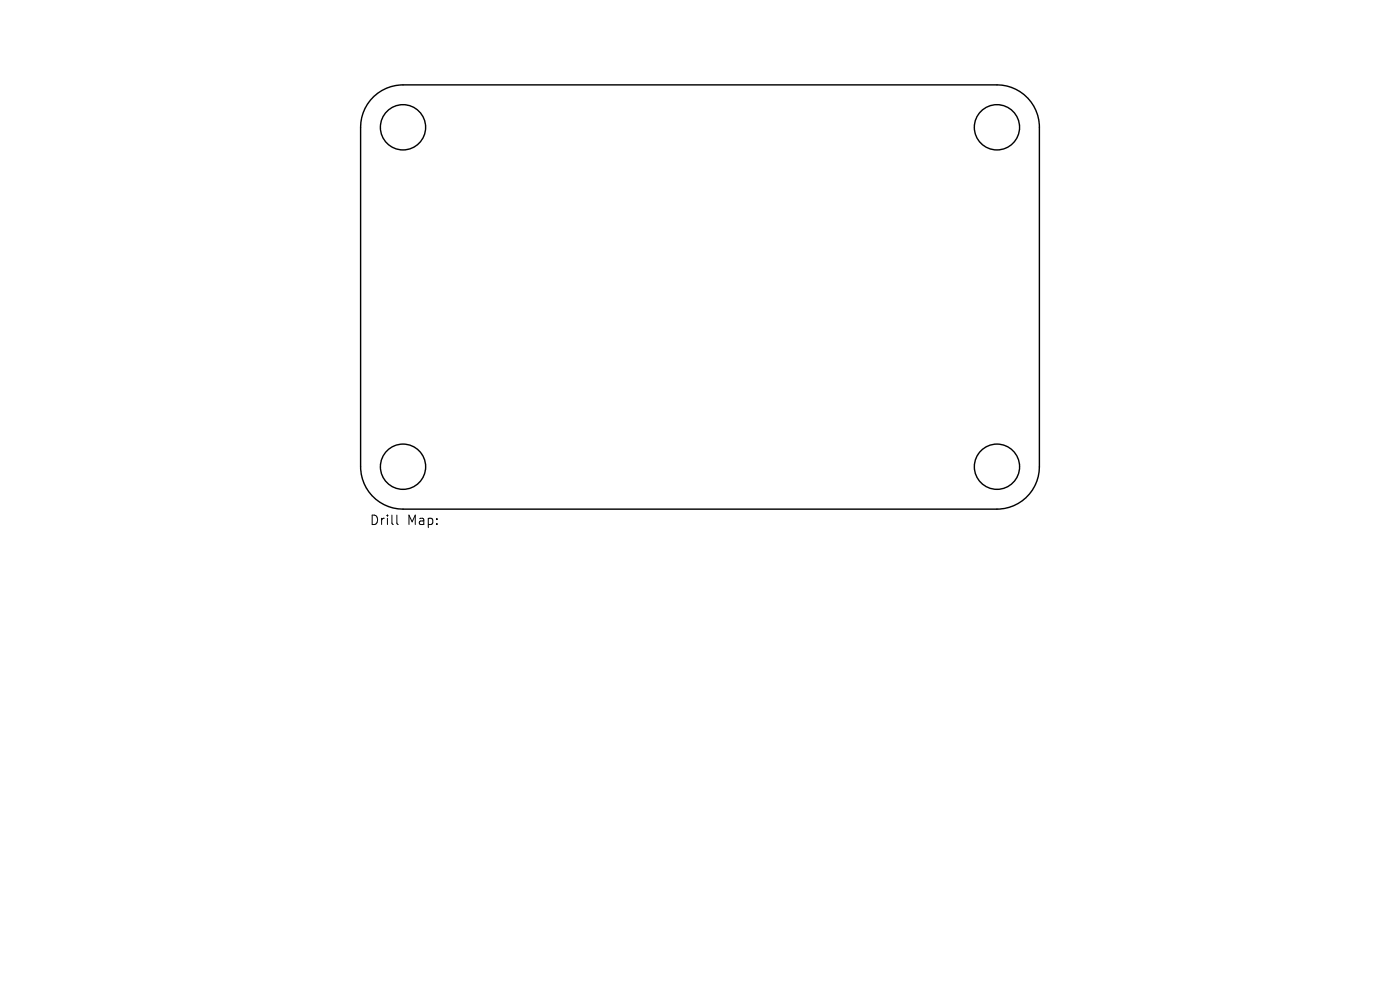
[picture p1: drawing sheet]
<svg xmlns="http://www.w3.org/2000/svg" width="297mm" height="210mm" viewBox="0 0 297 210" stroke-linecap="round" stroke-linejoin="round" font-family="sans-serif">
<defs><g id="words">
<g font-size="2.8">
<text x="78.3" y="111.6">Drill</text>
<text x="86.3" y="111.6">Map:</text>
</g>
</g></defs>
<g fill="none" stroke="#000" stroke-width=".3">
<path d="M79.3 20.5a9 9 0 0 1 6.2-2.5h126a9 9 0 0 1 9 9v72a9 9 0 0 1-9 9h-126a9 9 0 0 1-9-9v-72a9 9 0 0 1 2.8-6.5z"/>
<circle cx="85.5" cy="27" r="4.8"/>
<circle cx="211.5" cy="27" r="4.8"/>
<circle cx="85.5" cy="99" r="4.8"/>
<circle cx="211.5" cy="99" r="4.8"/>
</g>
<path d="M84.2 109.3v1.7l.3 .3" fill="none" stroke="#000" stroke-width=".21"/>
<use href="#words"/>
</svg>
